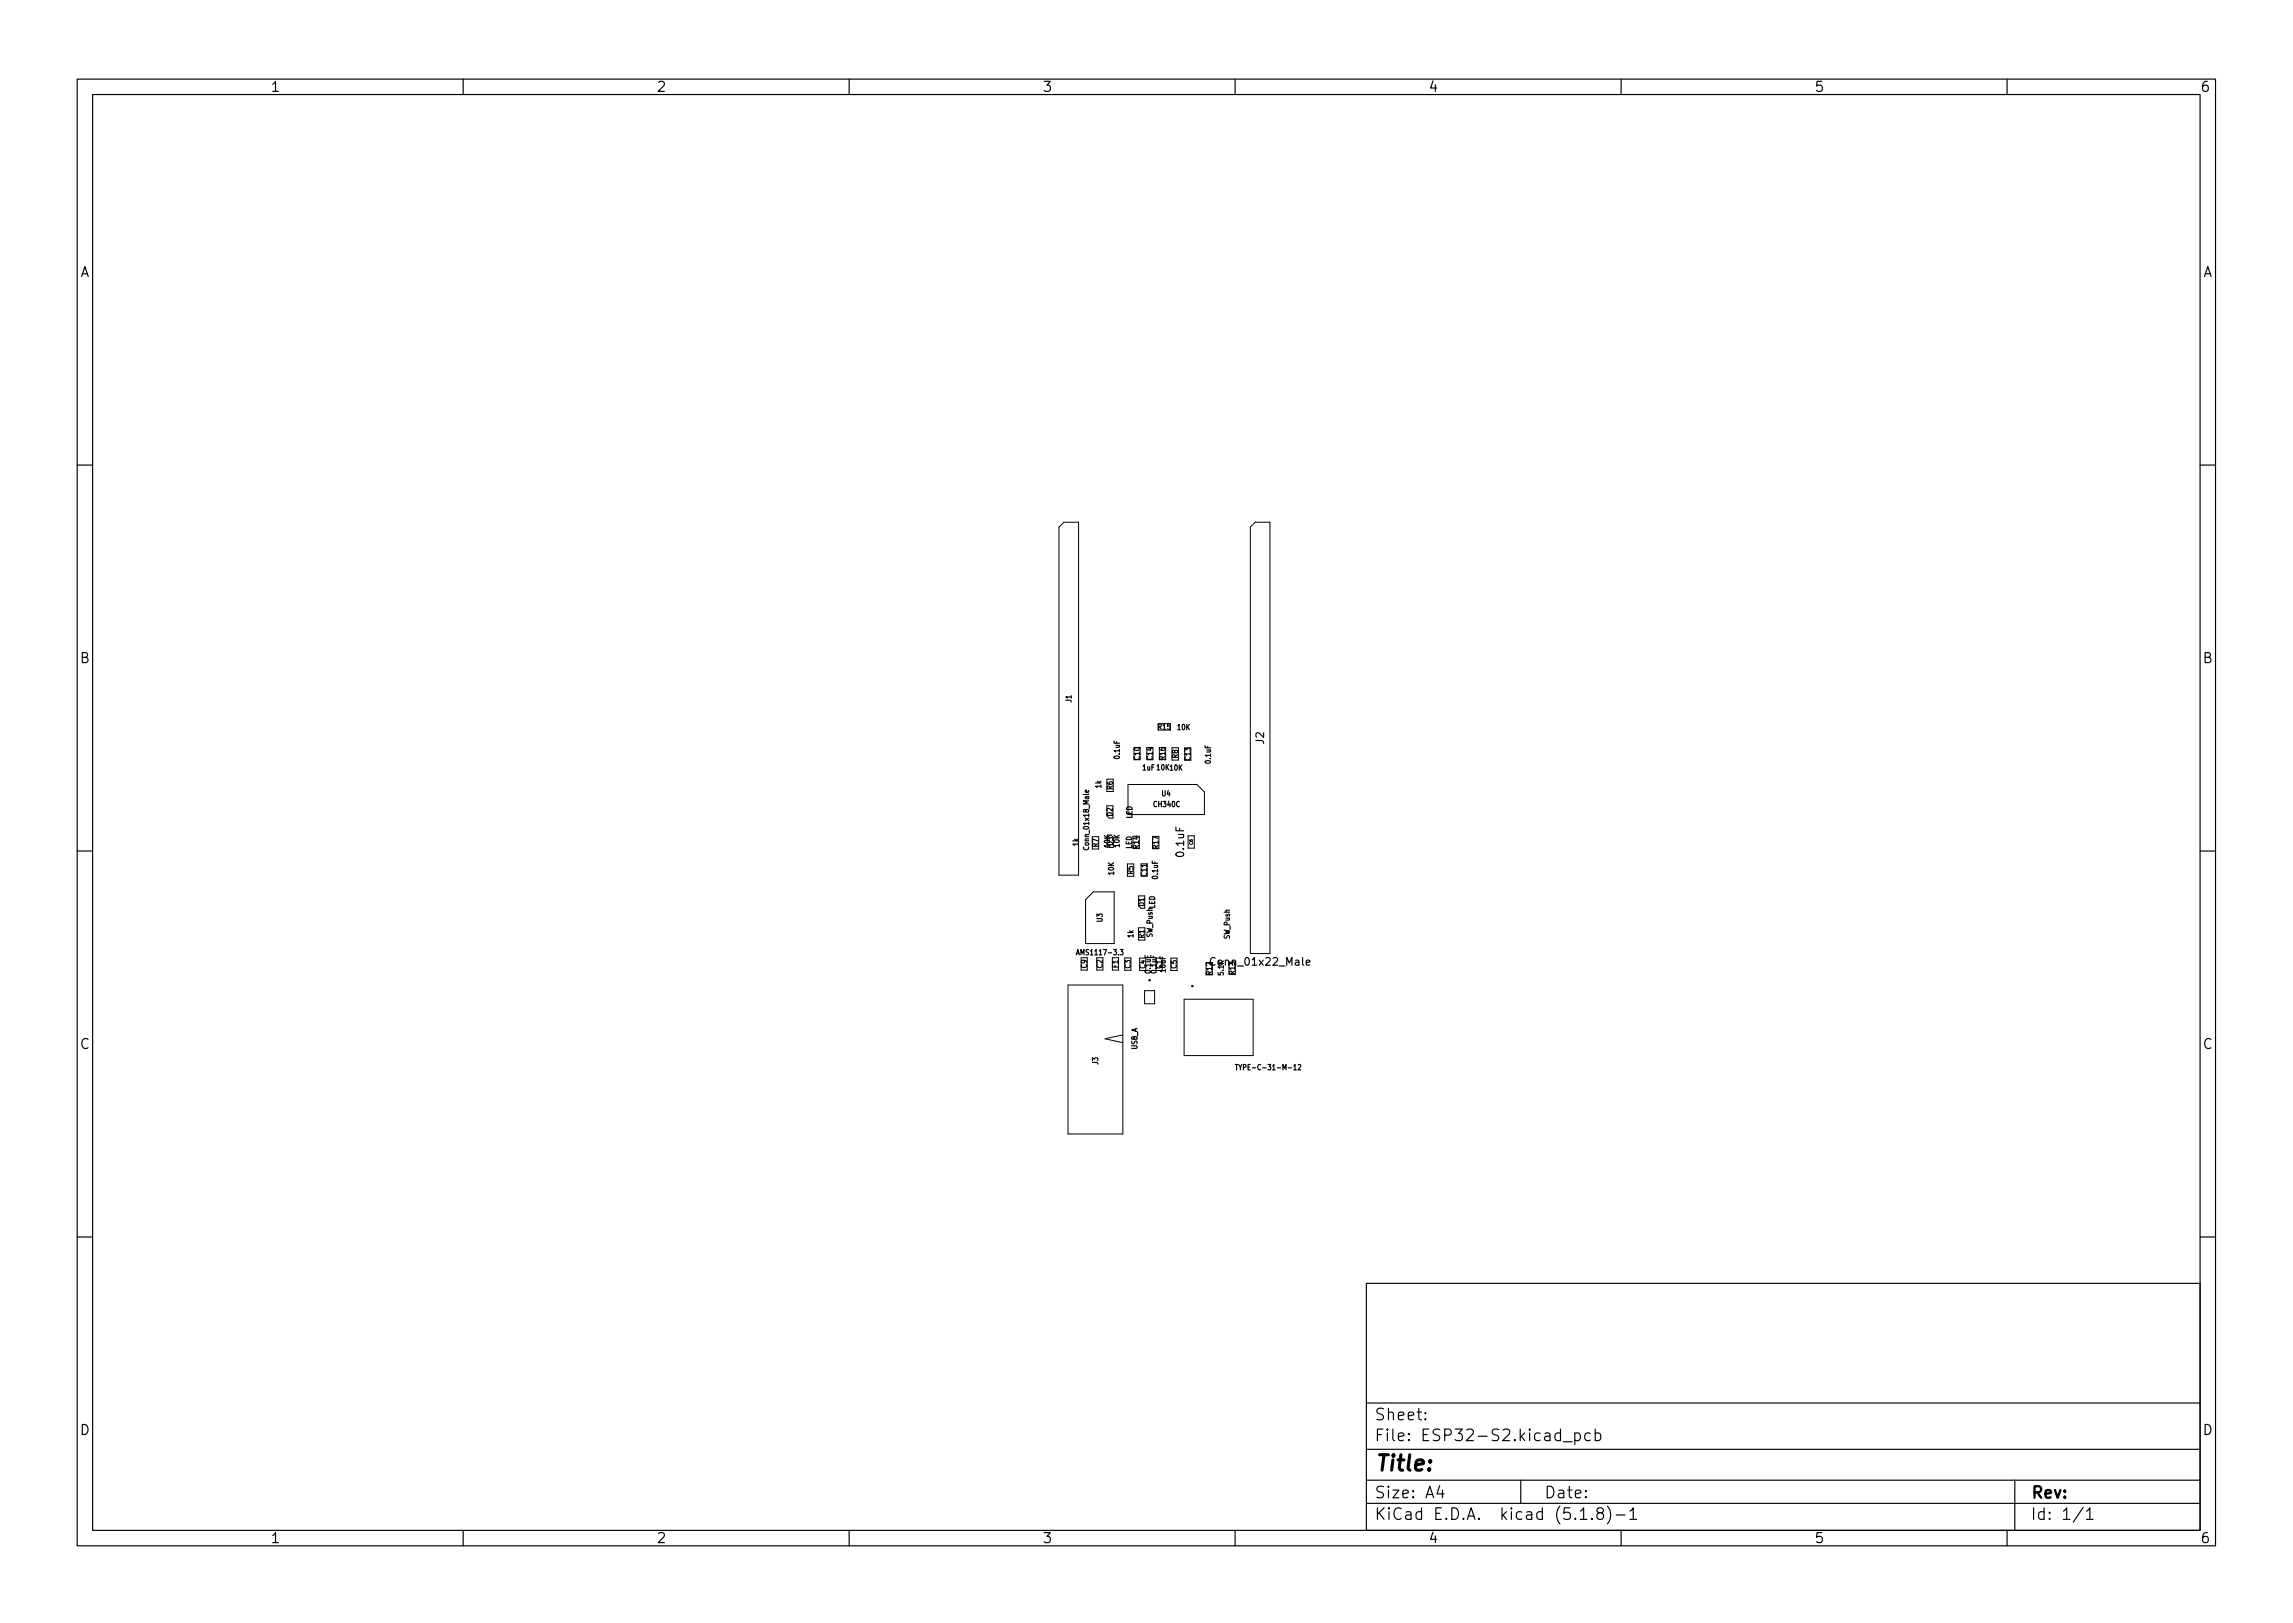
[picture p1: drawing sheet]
<svg xmlns="http://www.w3.org/2000/svg" width="297mm" height="210mm" viewBox="0 0 297 210" stroke-linecap="round" stroke-linejoin="round" font-family="sans-serif">
<defs><g id="words">
<text font-size="2.8" x="178" y="190.6">Title:</text>
<g font-size="2.1">
<text x="178" y="184">Sheet:</text>
<text x="178" y="186.7">File: ESP32-S2.kicad_pcb</text>
<text x="178" y="196.9">KiCad E.D.A. kicad (5.1.8)-1</text>
<text x="178" y="194.1">Size: A4</text>
<text x="200" y="194.1">Date:</text>
<text x="263" y="194.1">Rev:</text>
<text x="263" y="196.9">Id: 1/1</text>
</g>
<g font-size="1.8">
<text x="35" y="11.9">1</text>
<text x="85" y="11.9">2</text>
<text x="135" y="11.9">3</text>
<text x="185" y="11.9">4</text>
<text x="235" y="11.9">5</text>
<text x="285" y="11.9">6</text>
<text x="10.3" y="35.9">A</text>
<text x="285.3" y="35.9">A</text>
<text x="10.3" y="85.9">B</text>
<text x="285.3" y="85.9">B</text>
<text x="10.3" y="135.9">C</text>
<text x="285.3" y="135.9">C</text>
<text x="10.3" y="185.9">D</text>
<text x="285.3" y="185.9">D</text>
<text x="35" y="199.9">1</text>
<text x="85" y="199.9">2</text>
<text x="135" y="199.9">3</text>
<text x="185" y="199.9">4</text>
<text x="235" y="199.9">5</text>
<text x="285" y="199.9">6</text>
</g>
<g font-size="1.4">
<text x="163.7" y="96.4" transform="rotate(-90 163.7 96.4)">J2</text>
<text x="153.4" y="110.9" transform="rotate(-90 153.4 110.9)">0.1uF</text>
<text x="157.2" y="125.1">Conn_01x22_Male</text>
</g>
<g font-size="1">
<text x="138.8" y="91" transform="rotate(-90 138.8 91)">J1</text>
<text x="150.1" y="94.5">R15</text>
<text x="152.6" y="94.6">10K</text>
<text x="145" y="98.2" transform="rotate(-90 145 98.2)">0.1uF</text>
<text x="147.6" y="98.4" transform="rotate(-90 147.6 98.4)">C10</text>
<text x="148" y="99.8">1uF 10K 10K</text>
<text x="149.3" y="98.4" transform="rotate(-90 149.3 98.4)">C14</text>
<text x="150.9" y="98.4" transform="rotate(-90 150.9 98.4)">R16</text>
<text x="152.6" y="98.2" transform="rotate(-90 152.6 98.2)">R8</text>
<text x="154.2" y="98.5" transform="rotate(-90 154.2 98.5)">C13</text>
<text x="156.9" y="98.8" transform="rotate(-90 156.9 98.8)">0.1uF</text>
<text x="142.6" y="102.1" transform="rotate(-90 142.6 102.1)">1k</text>
<text x="144.1" y="105.7" transform="rotate(-90 144.1 105.7)">D2</text>
<text x="144.2" y="102.3" transform="rotate(-90 144.2 102.3)">R6</text>
<text x="146.7" y="106.1" transform="rotate(-90 146.7 106.1)">LED</text>
<text x="149.5" y="104.5">CH340C</text>
<text x="150.5" y="103.1">U4</text>
<text x="139.7" y="109.6" transform="rotate(-90 139.7 109.6)">1k</text>
<text x="141.1" y="109.8" transform="rotate(-90 141.1 109.8)">Conn_01x18_Male</text>
<text x="142.3" y="109.7" transform="rotate(-90 142.3 109.7)">R7</text>
<text x="143.8" y="109.8" transform="rotate(-90 143.8 109.8)">10K</text>
<text x="144.2" y="109.5" transform="rotate(-90 144.2 109.5)">D3</text>
<text x="144.3" y="113.3" transform="rotate(-90 144.3 113.3)">10K</text>
<text x="145" y="109.7" transform="rotate(-90 145 109.7)">10K</text>
<text x="146.6" y="110" transform="rotate(-90 146.6 110)">LED</text>
<text x="146.8" y="113.3" transform="rotate(-90 146.8 113.3)">R5</text>
<text x="147.5" y="109.9" transform="rotate(-90 147.5 109.9)">R14</text>
<text x="148.6" y="113.5" transform="rotate(-90 148.6 113.5)">C11</text>
<text x="150" y="113.8" transform="rotate(-90 150 113.8)">0.1uF</text>
<text x="150.1" y="109.9" transform="rotate(-90 150.1 109.9)">R17</text>
<text x="142.8" y="119.4" transform="rotate(-90 142.8 119.4)">U3</text>
<text x="148.2" y="117.4" transform="rotate(-90 148.2 117.4)">D1</text>
<text x="149.6" y="117.7" transform="rotate(-90 149.6 117.7)">LED</text>
<text x="139.9" y="123.7">AMS1117-3.3</text>
<text x="140.8" y="125.4" transform="rotate(-90 140.8 125.4)">C9</text>
<text x="142.8" y="125.4" transform="rotate(-90 142.8 125.4)">C2</text>
<text x="144.8" y="125.4" transform="rotate(-90 144.8 125.4)">F1</text>
<text x="146.5" y="125.4" transform="rotate(-90 146.5 125.4)">C3</text>
<text x="146.8" y="121.5" transform="rotate(-90 146.8 121.5)">1k</text>
<text x="148.2" y="121.5" transform="rotate(-90 148.2 121.5)">R1</text>
<text x="148.4" y="125.5" transform="rotate(-90 148.4 125.5)">C4</text>
<text x="149.3" y="121.4" transform="rotate(-90 149.3 121.4)">SW_Push</text>
<text x="150.5" y="125.5" transform="rotate(-90 150.5 125.5)">C1</text>
<text x="151" y="125.9" transform="rotate(-90 151 125.9)">10uF</text>
<text x="152.4" y="125.5" transform="rotate(-90 152.4 125.5)">C5</text>
<text x="159.3" y="121.6" transform="rotate(-90 159.3 121.6)">SW_Push</text>
<text x="149.1" y="126" transform="rotate(-90 149.1 126)">0.1uF</text>
<text x="149.8" y="126" transform="rotate(-90 149.8 126)">0.1uF</text>
<text x="157" y="126.3" transform="rotate(-90 157 126.3)">R12</text>
<text x="158.5" y="126.3" transform="rotate(-90 158.5 126.3)">5.1K</text>
<text x="160" y="126.2" transform="rotate(-90 160 126.2)">R13</text>
<text x="142.2" y="137.9" transform="rotate(-90 142.2 137.9)">J3</text>
<text x="147.3" y="136" transform="rotate(-90 147.3 136)">USB_A</text>
<text x="161.1" y="138.6">TYPE-C-31-M-12</text>
</g>
<text font-size=".6" x="154.5" y="109.4" transform="rotate(-90 154.5 109.4)">C6</text>
</g></defs>
<g fill="none" stroke="#000" stroke-width=".15">
<path d="M10 10.2h277v190.1h-277zM12 12.2h273v186.1h-273zM60 10.2v2M110 10.2v2M160 10.2v2M210 10.2v2M260 10.2v2M10 60.2h2M285 60.2h2M10 110.2h2M285 110.2h2M139.4 123.7l.2-.7 .2 .7"/>
<path d="M139.5 123.5h.3M145.1 123h.4l-.2 .3h.2v.3l-.1 .1-.3-.1M160 137.9h.4M160.2 137.9v.7M160.5 137.9l.2 .4 .2-.4M160.7 138.3v.3M167.6 138.6h.3M168.2 138l.2-.1 .1 .2-.4 .5h.4M10 160.2h2M177 166.3h108v32h-108zM285 160.2h2M60 198.3v2"/>
<path d="M110 198.3v2M160 198.3v2M177 194.8h108M177 191.8h108M177 187.8h108M177 181.8h108M184.6 183.8l.1 .1h-.1v-.1v.1M184.6 183l.1 .1h-.1v-.1v.1M186.5 192.5l-.4 1h1M186.9 193v1M197 191.8v3M202.5 186.8h1.1"/>
<path d="M204 185.7l.4-.1 .3 .3v.4l-.1 .3h-.2h-.4M204 185.6v1.5M204.7 195.8l.4-.5v1.5M204.7 196.8h.9M206 185.7l-.4-.1-.3 .3v.4l.1 .3h.2h.4M206.2 196.7l.1 .1h-.1h-.1l.1-.1v.1M206.6 185.7l.5-.1 .3 .3v.4l-.2 .3h-.1h-.5M206.6 185.1v1.5M207.1 196l-.1-.1a.31 .31 0 0 1-.1-.3 .31 .31 0 0 1 .2-.3h.3l.3 .3-.1 .3-.6 .1-.1 .3v.4l.2 .1h.3l.3-.3v-.2l-.3-.3M208.2 195.1a1.72 1.72 0 0 1 0 2.3M209.4 196.3h1.1M210 198.3v2"/>
<path d="M211.1 195.8l.5-.5v1.5M211.1 196.8h.9M260 198.3v2M261 191.8v6.5M269.9 195.3l-1.3 1.9M270.3 195.8l.4-.5v1.5M270.3 196.8h.8"/>
</g>
<g fill="none" stroke="#000" stroke-width=".13">
<path d="M137.8 67.7h1.9v45.7h-2.5v-45.1zM162 68.3l.6-.6h1.9v55.8h-2.5zM146.9 96.8v1.6M147.7 96.8v1.6M148.6 96.8v1.6M149.4 96.8v1.6M150 94.6h1.6M150 93.8h1.6M150.2 96.8v1.6M151 96.8v1.6M151.8 96.9v1.6M152.7 96.9v1.6"/>
<path d="M153.5 96.9v1.6M154.3 96.9v1.6M140.6 116.5l1-1h2.7v6.7h-3.7zM141.5 108.4v1.6M142.3 108.4v1.6M143.4 100.9v1.6M143.4 108.2v1.6M144.2 104.4v1.6M144.2 100.9v1.6M146 111.9v1.6M146.1 101.6h8.9l1 1v2.9h-9.9zM146.8 108.3v1.6"/>
<path d="M146.9 111.9v1.6M147.5 117.4v-1.3h.8v1.6M147.6 108.3v1.6M147.8 111.9v1.6M148.6 111.9v1.6M149.3 108.3v1.6M150.1 108.3v1.6M153.9 108.3h.8v1.6h-.8zM138.3 127.6h7.2v19.3h-7.2zM140 124.1v1.6M140.8 124.1v1.6M142.1 124.1v1.6"/>
<path d="M142.9 124.1v1.6M144.1 124.1v1.6h.8v-1.6M145.5 134.1l-2.3 .5 2.3 .5M145.7 124.1v1.6M146.5 124.1v1.6M147.5 121.8v-1.6h.8v1.6M147.6 124.1v1.6M148.3 128.3h1.3v1.7h-1.3zM148.4 124.1v1.6M149.8 125.7v-1.6h.8v1.6M151.7 124.1v1.6M152.5 124.1v1.6"/>
<path d="M153.4 129.4h8.9v7.3h-8.9zM156.2 124.7v1.6M157.1 124.7v1.6M159.2 124.6v1.6M160 124.6v1.6"/>
<circle cx="148.9" cy="127" r=".1"/>
<circle cx="154.5" cy="127.7" r=".1"/>
</g>
<use href="#words"/>
</svg>
